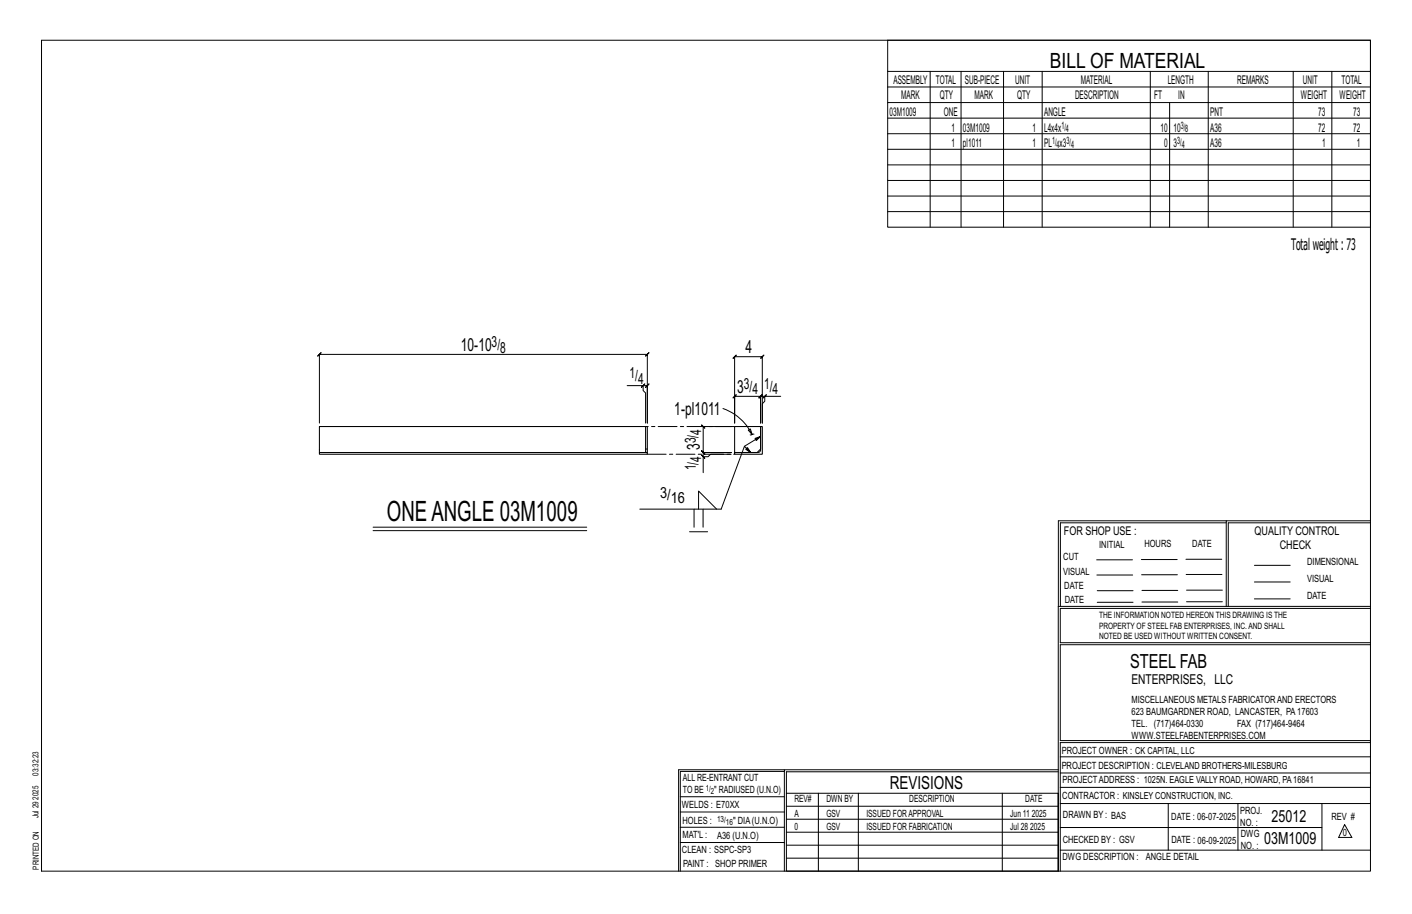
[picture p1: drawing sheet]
<svg xmlns="http://www.w3.org/2000/svg" width="432mm" height="279mm" viewBox="0 0 432 279" stroke-linecap="round" stroke-linejoin="round" font-family="sans-serif">
<defs><g id="words">
<text font-size="8.6" x="118.3" y="159.2">ONEANGLE 03M1009</text>
<text font-size="6.4" x="321.1" y="20.7">BILL OF MATERIAL</text>
<text font-size="5.9" x="345.6" y="204.1">STEEL FAB</text>
<g font-size="5.5">
<text x="140.9" y="107.3">10-10</text>
<text x="228" y="108">4</text>
<text x="225.4" y="120.2">3</text>
<text x="206.2" y="126.8">1-pl1011</text>
<text x="214.1" y="137.6" transform="rotate(-90 214.1 137.6)">3</text>
<text x="272.2" y="241.1">REVISIONS</text>
</g>
<g font-size="5.1">
<text x="388.9" y="251.3">25012</text>
<text x="386.6" y="258.1">03M1009</text>
</g>
<text font-size="4.9" x="394.8" y="76.4">Totalweight : 73</text>
<g font-size="4.7">
<text x="150.4" y="106.1">3/</text>
<text x="153" y="107.8">8</text>
<text x="192.5" y="115.6">1/</text>
<text x="195.2" y="117.3">4</text>
<text x="227.5" y="118.9">3/</text>
<text x="233.6" y="118.9">1/</text>
<text x="230.1" y="120.6">4</text>
<text x="236.3" y="120.6">4</text>
<text x="212.8" y="135.5" transform="rotate(-90 212.8 135.5)">3/</text>
<text x="214.5" y="132.9" transform="rotate(-90 214.5 132.9)">4</text>
<text x="212.8" y="143.7" transform="rotate(-90 212.8 143.7)">1/</text>
<text x="214.5" y="141.1" transform="rotate(-90 214.5 141.1)">4</text>
<text x="201.9" y="152.2">3/</text>
<text x="205.1" y="153.8">16</text>
</g>
<text font-size="4.2" x="346" y="209.1">ENTERPRISES, LLC</text>
<g font-size="3.7">
<text x="273.2" y="25.6">ASSEMBLY</text>
<text x="286.2" y="25.6">TOTAL</text>
<text x="295.1" y="25.6">SUB-PIECE</text>
<text x="310.4" y="25.6">UNIT</text>
<text x="330.5" y="25.6">MATERIAL</text>
<text x="357.1" y="25.6">LENGTH</text>
<text x="378.3" y="25.6">REMARKS</text>
<text x="398.4" y="25.6">UNIT</text>
<text x="410.2" y="25.6">TOTAL</text>
<text x="272.1" y="35.5">03M1009</text>
<text x="275.6" y="30.4">MARK</text>
<text x="287.4" y="30.4">QTY</text>
<text x="288.6" y="35.5">ONE</text>
<text x="298" y="30.4">MARK</text>
<text x="311" y="30.4">QTY</text>
<text x="319.3" y="35.5">ANGLE</text>
<text x="328.7" y="30.4">DESCRIPTION</text>
<text x="353" y="30.4">FT</text>
<text x="360.3" y="30.4">IN</text>
<text x="370.1" y="35.5">PNT</text>
<text x="397.8" y="30.4">WEIGHT</text>
<text x="403.2" y="35.5">73</text>
<text x="409.6" y="30.4">WEIGHT</text>
<text x="413.8" y="35.5">73</text>
<text x="290.9" y="40.2">1</text>
<text x="294.5" y="40.2">03M1009</text>
<text x="315.8" y="40.2">1</text>
<text x="319.3" y="40.2">L4x4x</text>
<text x="354.9" y="40.2">10</text>
<text x="358.9" y="40.2">10</text>
<text x="370.1" y="40.2">A36</text>
<text x="403.2" y="40.2">72</text>
<text x="413.8" y="40.2">72</text>
<text x="290.9" y="45">1</text>
<text x="294.5" y="45">pl1011</text>
<text x="315.8" y="45">1</text>
<text x="319.3" y="45">PL x3</text>
<text x="356" y="45">0</text>
<text x="358.9" y="45">3</text>
<text x="370.1" y="45">A36</text>
<text x="404.3" y="45">1</text>
<text x="415" y="45">1</text>
<text x="325.3" y="163.4">FOR SHOP USE :</text>
<text x="383.7" y="163.4">QUALITY CONTROL</text>
<text x="391.4" y="167.8">CHECK</text>
</g>
<g font-size="3.1">
<text x="324.6" y="39.4">1/</text>
<text x="326" y="40.5">4</text>
<text x="361.1" y="39.4">3/</text>
<text x="362.5" y="40.5">8</text>
<text x="321.7" y="44.1">1/</text>
<text x="323.1" y="45.3">4</text>
<text x="326.1" y="44.1">3/</text>
<text x="327.5" y="45.3">4</text>
<text x="360" y="44.1">3/</text>
<text x="361.4" y="45.3">4</text>
<text x="336.2" y="167.4">INITIAL</text>
<text x="350" y="167.1">HOURS</text>
<text x="364.6" y="167.2">DATE</text>
<text x="325.2" y="171.3">CUT</text>
<text x="399.8" y="172.8">DIMENSIONAL</text>
<text x="325.1" y="175.8">VISUAL</text>
<text x="399.8" y="177.9">VISUAL</text>
<text x="325.5" y="180">DATE</text>
<text x="325.7" y="184.4">DATE</text>
<text x="399.8" y="183.1">DATE</text>
<text x="346" y="215">MISCELLANEOUS METALS FABRICATORAND ERECTORS</text>
<text x="346" y="218.6">623 BAUMGARDNER ROAD, LANCASTER, PA17603</text>
<text x="346" y="225.8">WWW.STEELFABENTERPRISES.COM</text>
<text x="346" y="222.2">TEL. (717)464-0330</text>
<text x="378.3" y="222.2">FAX (717)464-9464</text>
<text x="324.7" y="230.5">PROJECT OWNER : CK CAPITAL, LLC</text>
<text x="208.8" y="238.8">ALL RE-ENTRANT CUT</text>
<text x="324.7" y="235.1">PROJECT DESCRIPTION : CLEVELAND BROTHERS-MILESBURG</text>
<text x="324.9" y="239.5">PROJECTADDRESS : 1025N. EAGLE VALLY ROAD, HOWARD, PA16841</text>
<text x="208.8" y="242.5">TO BE</text>
<text x="218.4" y="242.5">&quot; RADIUSED (U.N.O)</text>
<text x="242.9" y="245.3">REV#</text>
<text x="252.7" y="245.3">DWN BY</text>
<text x="278.1" y="245.3">DESCRIPTION</text>
<text x="313.5" y="245.3">DATE</text>
<text x="324.9" y="244.2">CONTRACTOR : KINSLEY CONSTRUCTION, INC.</text>
<text x="208.5" y="247">WELDS : E70XX</text>
<text x="208.7" y="251.7">HOLES :</text>
<text x="224.2" y="251.8">&quot; DIA(U.N.O)</text>
<text x="242.9" y="249.9">A</text>
<text x="252.7" y="249.9">GSV</text>
<text x="264.9" y="249.9">ISSUED FORAPPROVAL</text>
<text x="309" y="249.9">Jun 11</text>
<text x="315.5" y="249.9">2025</text>
<text x="325.1" y="250">DRAWN BY : BAS</text>
<text x="358.2" y="250.5">DATE : 06-07-2025</text>
<text x="379.3" y="248.9">PROJ.</text>
<text x="407.2" y="250.5">REV #</text>
<text x="208.7" y="256.3">MAT'L :</text>
<text x="219.3" y="256.4">A36 (U.N.O)</text>
<text x="242.9" y="253.8">0</text>
<text x="252.7" y="253.8">GSV</text>
<text x="264.9" y="253.8">ISSUED FOR FABRICATION</text>
<text x="309" y="253.8">Jul 28</text>
<text x="315" y="253.8">2025</text>
<text x="325" y="257.6">CHECKED BY : GSV</text>
<text x="358.3" y="257.7">DATE : 06-09-2025</text>
<text x="379.3" y="252.5">NO. :</text>
<text x="379.5" y="255.9">DWG</text>
<text x="410.6" y="255.5">0</text>
<text x="208.6" y="260.7">CLEAN : SSPC-SP3</text>
<text x="324.9" y="262.9">DWG DESCRIPTION :</text>
<text x="350.4" y="263">ANGLE DETAIL</text>
<text x="379.5" y="259.5">NO. :</text>
<text x="208.9" y="265">PAINT : SHOP PRIMER</text>
</g>
<g font-size="2.7">
<text x="336.1" y="189">THE INFORMATION NOTED HEREON THIS DRAWING IS THE</text>
<text x="336.1" y="195.4">NOTED BE USED WITHOUT WRITTEN CONSENT.</text>
<text x="336.1" y="192.2">PROPERTY OF STEEL FAB ENTERPRISES, INC.AND SHALL</text>
</g>
<g font-size="2.6">
<text x="215.9" y="241.8">1/</text>
<text x="217.4" y="242.7">2</text>
<text x="219.3" y="251.1">13/</text>
<text x="222" y="252.1">16</text>
</g>
<g font-size="2.5">
<text x="11.7" y="237.1" transform="rotate(-90 11.7 237.1)">03:32:23</text>
<text x="11.8" y="244.4" transform="rotate(-90 11.8 244.4)">2025</text>
<text x="11.8" y="250.1" transform="rotate(-90 11.8 250.1)">Jul 29</text>
<text x="11.9" y="265.8" transform="rotate(-90 11.9 265.8)">PRINTED ON</text>
</g>
</g></defs>
<g fill="none" stroke="#000" stroke-width=".31">
<path d="M12.7 12.3h406.4v254h-406.4zM271.5 12.3h147.6v57.2h-147.6zM271.5 21.8h147.6M271.5 26.6h147.6M271.5 31.4h147.6M271.5 36.1h147.6M284.5 21.8v47.7M293.9 21.8v47.7M306.9 21.8v47.7M318.7 21.8v47.7M351.8 21.8v47.7M357.7 31.4v38.1"/>
<path d="M369.5 21.8v47.7M395.5 21.8v47.7M407.3 21.8v47.7M271.5 40.9h147.6M271.5 45.6h147.6M271.5 50.4h147.6M271.5 55.2h147.6M271.5 59.9h147.6M271.5 64.7h147.6M191.8 117.9h4.9v1.5l.7 .7v9.2M196.7 117.9h1.3l-.5 .5 1-1-.5 .5v11.4v-21l.5-.5-1 1 .5-.5h-100.3l.5-.5-1 1 .5-.5v21M197.2 117.4l-1 1z"/>
<path d="M214.5 139.1l1 1zM221.1 124.9a15.6 15.6 0 0 1 8.9 7.9M223.6 138.9h-6.3l-.8 .7h-1.5v4.9M223.6 130.4h-8.6l-.5-.5 1 1-.5-.5v7.9l-.5-.5 1 1-.5-.5h8.6h-8.6l-.5-.5 1 1-.5-.5v1.3M228.8 131.5l.7-.4 .5 1.7zM229.6 138.3l-1-1.5-.5 .6 1.5 .9-1.9-1.9-7.2 19.2h-24.8M230 132.8l-.6 .1M230.6 132.7l-.6 .1M232.6 133.4l-1.7 .6 .4 .7 1.3-1.3-4.9 3M233.9 121.2l.5-.5-1 1zM233.9 121.2h-1.3l.5-.5-1 1 .5-.5v8.1v-8.1l.5-.5-1 1 .5-.5h-7.9l.5-.5-1 1 .5-.5v8.1v-20.3l-.5 .5 1-1-.5 .5h8.4l-.5 .5 1-1-.5 .5v20.3v-5.9l.8-.7v-1.5h4.9M212.2 155.6v5.6"/>
<path d="M213.6 155.6v-5.5l5.6 5.5M215 155.6v5.6M375 159.8h-50.7v25.6M375 159.2h-51.3l-.1 107.1M419.1 159.2h-44.1v26.2M419.1 159.8h-43.5v25.6M114.1 161.2h65.3M114.1 162.2h65.3M210.9 162.6h5.5M335.4 171.1h10.9M335.4 175.8h11M349 171h11"/>
<path d="M349.1 175.7h11M362.7 171h10.9M362.7 175.6h11M383.6 172.8h11M383.6 177.9h11M323.7 185.4h95.4M335.5 184.1h11M335.5 180.6h11M349.2 184h11M349.2 180.5h11M362.9 180.4h10.9M362.9 184h10.9"/>
<path d="M383.6 183.1h11M419.1 186h-94.9v10.5h94.9M419.1 197.1h-94.9v29.3h94.9v.6h-94.9v39.3M239.9 235.8h-31.9v30.5M239.9 235.3h-32.4v31M323.6 235.3h-83.7v31M323.6 235.9h-83.1v6.6M324.2 236.3h94.9M324.2 231.4h94.9M208 252.9h31.9M208 257.5h31.9M208 243.6h31.9"/>
<path d="M208 248.2h31.9M240.5 242.5h83.1v23.8h-83.1zM240.5 258.4h83.1M240.5 254.4h83.1M240.5 250.4h83.1M240.5 246.5h83.1M250.3 242.5v23.8M262.5 242.5v23.8M306.5 242.5v23.8M324.2 253h80.1M324.2 245.6h94.9M324.2 259.9h94.9"/>
<path d="M324.2 240.7h94.9M357.3 245.6v14.3M378.6 245.6v14.3M404.3 245.6v14.3M411.2 252.1l2.2 3.9h-4zM240.5 262.3h83.1"/>
</g>
<path d="M97.7 138.3h100.3v.6h-100.3zM197.4 130.4h.6v7.9h-.6zM197.4 130.4h-99.7v7.9M224.7 130.4h7.9v6.9l-1.1 1h-6.8zM232.6 130.4h.5v8.5h-8.4v-.6h7.1a.79 .79 0 0 0 .8-.8z" fill="none" stroke="#000" stroke-width=".32"/>
<path d="M198 137.3h-.6" fill="none" stroke="#000" stroke-width=".31" stroke-dasharray="2 1.4"/>
<path d="M198 138.9h26.7M224.7 130.4h-26.7" fill="none" stroke="#000" stroke-width=".31" stroke-dasharray="5.8 1 1 1"/>
<use href="#words"/>
</svg>
